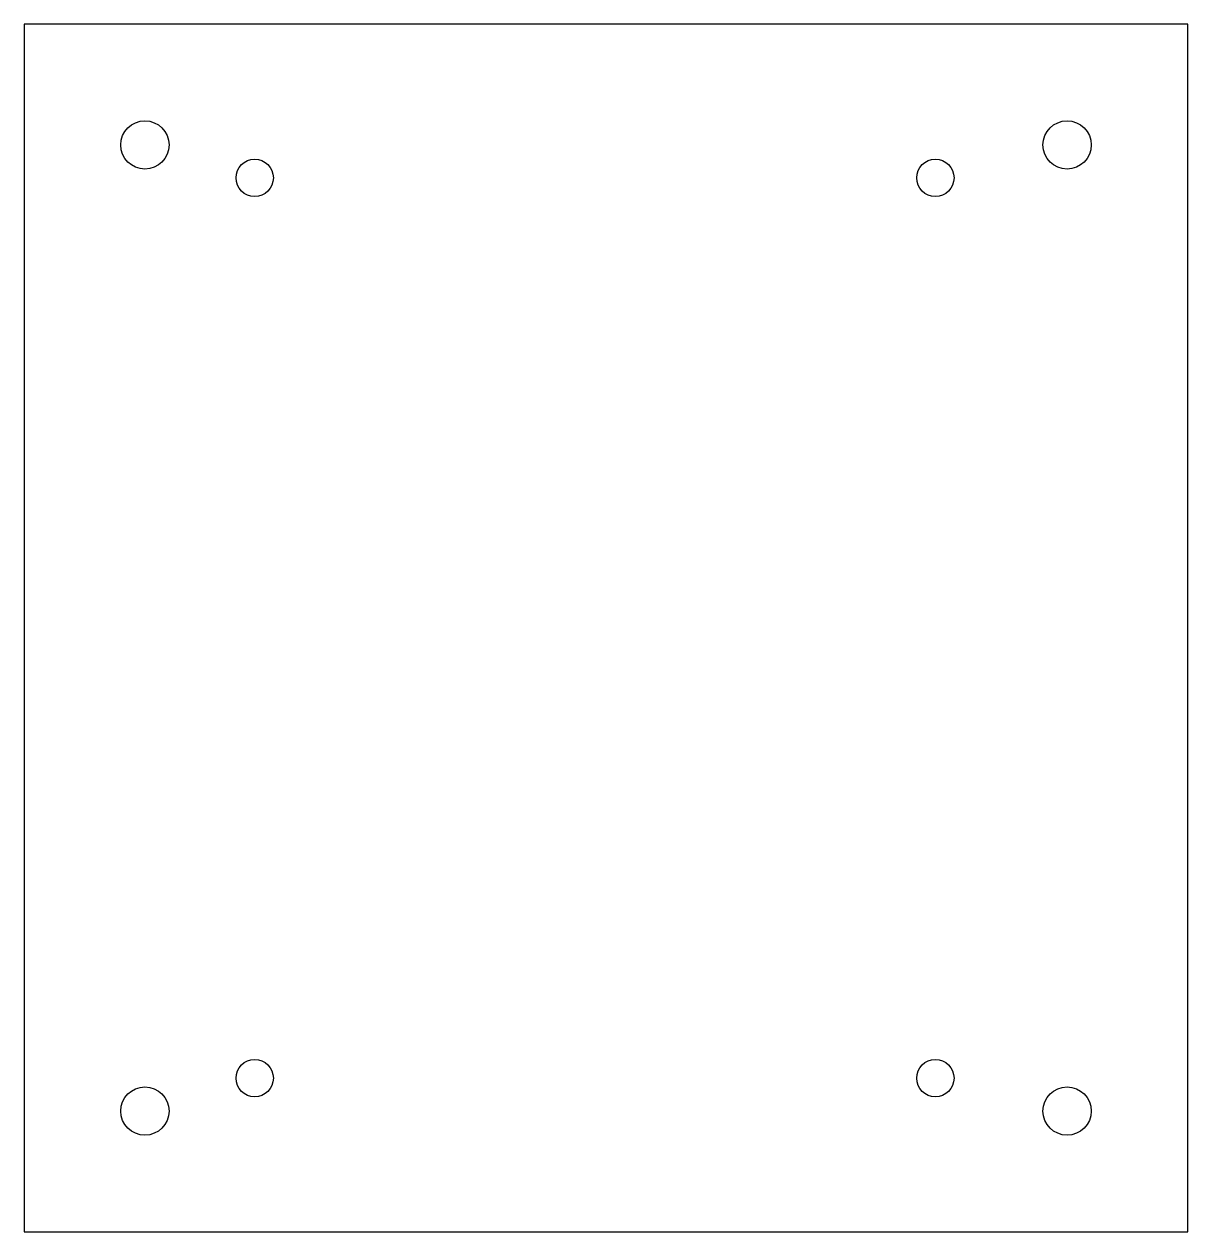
# Model space of a CAD drawing. Header units: millimetres. Extents: x 247 to 353, y -110 to 0.
import ezdxf

# ---------------------------------------------------------------- set-up
doc = ezdxf.new("R2010")
doc.units = ezdxf.units.MM
doc.layers.get('0').update_dxf_attribs({"linetype": 'CONTINUOUS'})

msp = doc.modelspace()

# ---------------------------------------------------------------- linework, layer by layer
msp.add_lwpolyline([(247, 0), (247, -110), (353, -110), (353, 0)], close=True)
for centre, radius in [((258, -11), 2.2), ((342, -11), 2.2), ((268, -14), 1.7), ((330, -14), 1.7), ((268, -96), 1.7), ((330, -96), 1.7), ((258, -99), 2.2), ((342, -99), 2.2)]:
    msp.add_circle(centre, radius)

doc.saveas('drawing.dxf')
